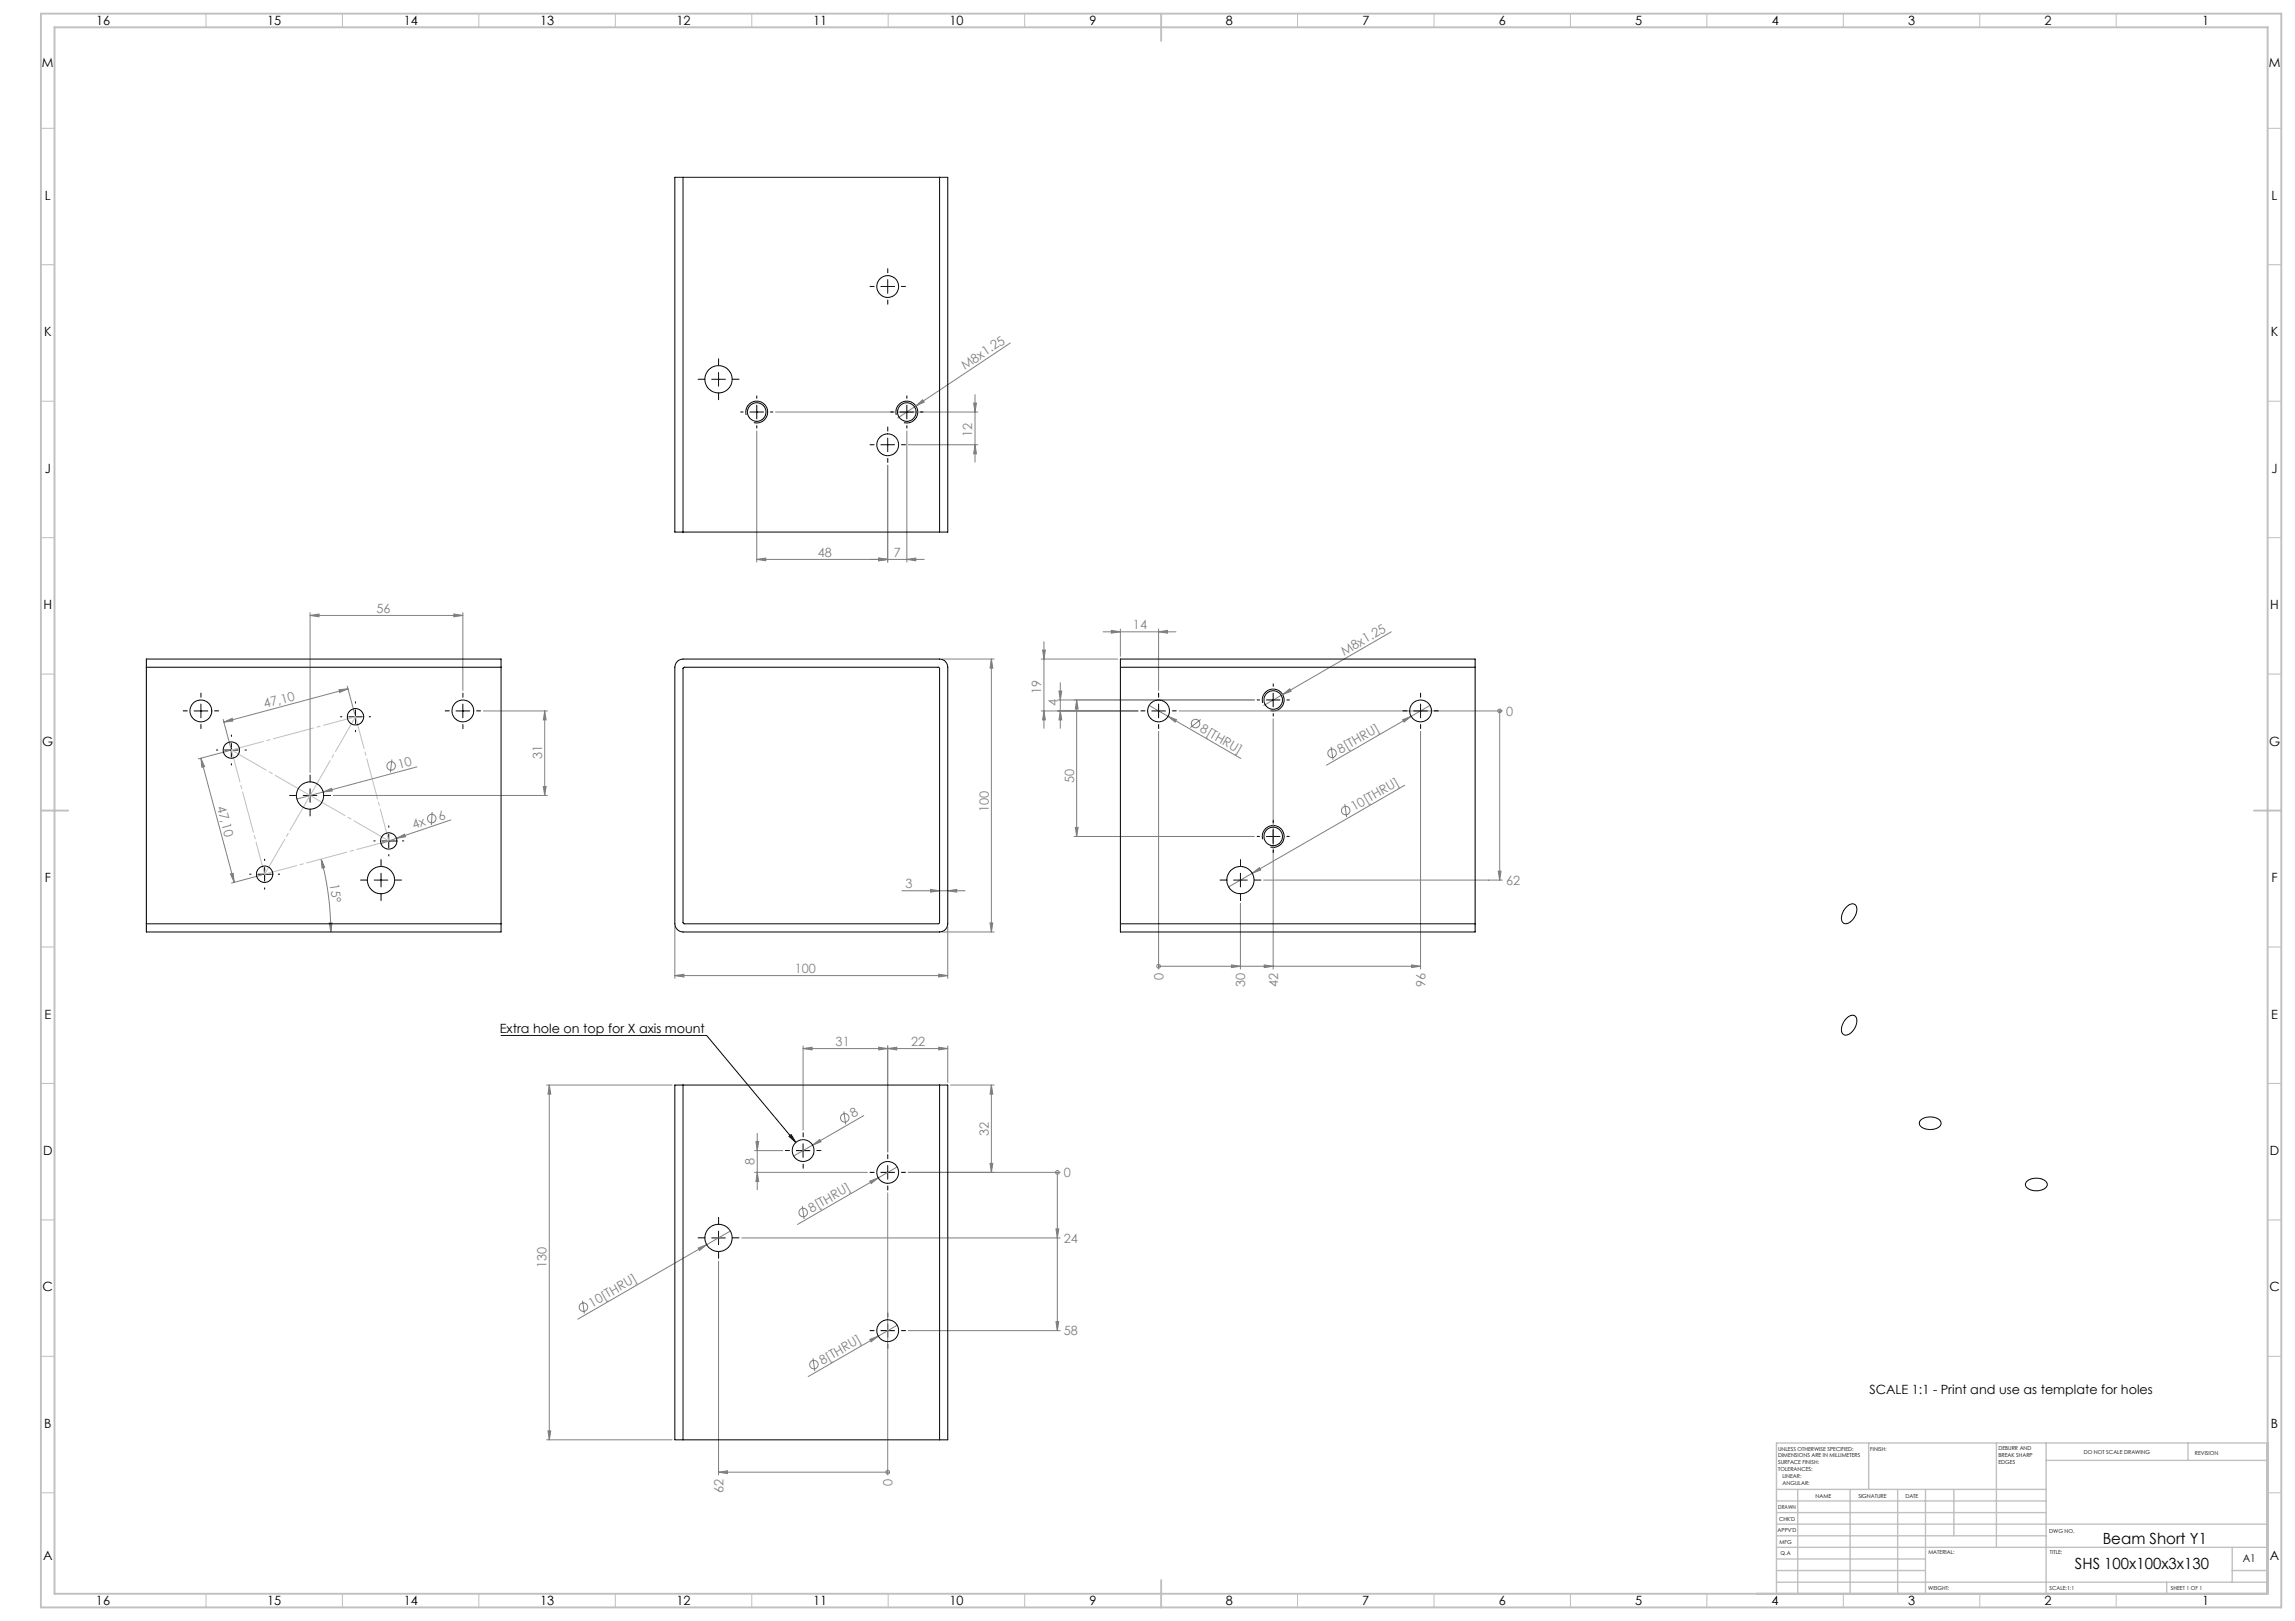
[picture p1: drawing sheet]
<svg xmlns="http://www.w3.org/2000/svg" width="841mm" height="594mm" viewBox="0 0 841 594" stroke-linecap="round" stroke-linejoin="round" font-family="sans-serif">
<defs><g id="words">
<g font-size="5.6">
<text x="770.5" y="565.8">Beam Short Y1</text>
<text x="760.4" y="574.9">SHS 100x100x3x130</text>
</g>
<g font-size="4.7">
<text x="35.2" y="9">16</text>
<text x="97.9" y="9">15</text>
<text x="147.9" y="9">14</text>
<text x="197.9" y="9">13</text>
<text x="247.9" y="9">12</text>
<text x="297.9" y="9">11</text>
<text x="347.9" y="9">10</text>
<text x="399.2" y="9">9</text>
<text x="449.2" y="9">8</text>
<text x="499.2" y="9">7</text>
<text x="549.2" y="9">6</text>
<text x="599.2" y="9">5</text>
<text x="649.2" y="9">4</text>
<text x="699.2" y="9">3</text>
<text x="749.2" y="9">2</text>
<text x="807" y="9">1</text>
<text x="15.4" y="24.7">M</text>
<text x="831.4" y="24.7">M</text>
<text x="16.5" y="73.3">L</text>
<text x="832.4" y="73.3">L</text>
<text x="16.2" y="123.3">K</text>
<text x="832.1" y="123.3">K</text>
<text x="16.4" y="173.3">J</text>
<text x="832.4" y="173.3">J</text>
<text x="15.9" y="223.3">H</text>
<text x="831.9" y="223.3">H</text>
<text x="15.5" y="273.3">G</text>
<text x="831.5" y="273.3">G</text>
<text x="16.4" y="323.3">F</text>
<text x="832.4" y="323.3">F</text>
<text x="16.3" y="373.3">E</text>
<text x="832.3" y="373.3">E</text>
<text x="183.1" y="378.4">Extra hole on top for X axis mount</text>
<text x="15.8" y="423.3">D</text>
<text x="831.8" y="423.3">D</text>
<text x="15.6" y="473.3">C</text>
<text x="831.6" y="473.3">C</text>
<text x="685.1" y="510.8">SCALE 1:1 - Print and use as template for holes</text>
<text x="16.2" y="523.3">B</text>
<text x="832.2" y="523.3">B</text>
<text x="15.8" y="571.8">A</text>
<text x="831.8" y="571.8">A</text>
<text x="35.2" y="588">16</text>
<text x="97.9" y="588">15</text>
<text x="147.9" y="588">14</text>
<text x="197.9" y="588">13</text>
<text x="247.9" y="588">12</text>
<text x="297.9" y="588">11</text>
<text x="347.9" y="588">10</text>
<text x="399.2" y="588">9</text>
<text x="449.2" y="588">8</text>
<text x="499.2" y="588">7</text>
<text x="549.2" y="588">6</text>
<text x="599.2" y="588">5</text>
<text x="649.2" y="588">4</text>
<text x="699.2" y="588">3</text>
<text x="749.2" y="588">2</text>
<text x="807" y="588">1</text>
</g>
<g font-size="4.7" fill="#808080">
<text x="353.5" y="135.6" transform="rotate(-34 353.5 135.6)">M8x1.25</text>
<text x="356.3" y="160.1" transform="rotate(-90 356.3 160.1)">12</text>
<text x="299.6" y="204">48</text>
<text x="327.5" y="204">7</text>
<text x="138" y="224.5">56</text>
<text x="415.2" y="230.5">14</text>
<text x="492.5" y="240.4" transform="rotate(-30 492.5 240.4)">M8x1.25</text>
<text x="381.6" y="254.4" transform="rotate(-90 381.6 254.4)">19</text>
<text x="97.1" y="259.5" transform="rotate(-15 97.1 259.5)">47,10</text>
<text x="387.6" y="258.9" transform="rotate(-90 387.6 258.9)">4</text>
<text x="551.9" y="262.3">0</text>
<text x="439.5" y="267.9" transform="rotate(30 439.5 267.9)">8[THRU]</text>
<text x="146.3" y="281.7" transform="rotate(-15 146.3 281.7)">10</text>
<text x="198.6" y="278.3" transform="rotate(-90 198.6 278.3)">31</text>
<text x="491.2" y="276.2" transform="rotate(-30 491.2 276.2)">8[THRU]</text>
<text x="393.6" y="287.1" transform="rotate(-90 393.6 287.1)">50</text>
<text x="79.5" y="295.6" transform="rotate(75 79.5 295.6)">47,10</text>
<text x="362.3" y="297.5" transform="rotate(-90 362.3 297.5)">100</text>
<text x="496.2" y="297.2" transform="rotate(-30 496.2 297.2)">10[THRU]</text>
<text x="151.6" y="304" transform="rotate(-19 151.6 304)">4x</text>
<text x="161.2" y="300.7" transform="rotate(-19 161.2 300.7)">6</text>
<text x="120.8" y="324" transform="rotate(82 120.8 324)">15°</text>
<text x="331.8" y="325.4">3</text>
<text x="551.9" y="324.3">62</text>
<text x="291.2" y="356.5">100</text>
<text x="426.3" y="359" transform="rotate(-90 426.3 359)">0</text>
<text x="456.3" y="361.5" transform="rotate(-90 456.3 361.5)">30</text>
<text x="468.3" y="361.5" transform="rotate(-90 468.3 361.5)">42</text>
<text x="522.3" y="361.5" transform="rotate(-90 522.3 361.5)">96</text>
<text x="306.2" y="383.2">31</text>
<text x="333.9" y="383.2">22</text>
<text x="312.7" y="409.8" transform="rotate(-30 312.7 409.8)">8</text>
<text x="362.3" y="416.3" transform="rotate(-90 362.3 416.3)">32</text>
<text x="276.5" y="426.8" transform="rotate(-90 276.5 426.8)">8</text>
<text x="389.8" y="431.4">0</text>
<text x="297.4" y="444.5" transform="rotate(-30 297.4 444.5)">8[THRU]</text>
<text x="389.8" y="455.4">24</text>
<text x="200.3" y="464.8" transform="rotate(-90 200.3 464.8)">130</text>
<text x="216.9" y="479.2" transform="rotate(-30 216.9 479.2)">10[THRU]</text>
<text x="389.8" y="489.4">58</text>
<text x="301.4" y="500.2" transform="rotate(-30 301.4 500.2)">8[THRU]</text>
<text x="327.1" y="544.4" transform="rotate(-90 327.1 544.4)">0</text>
<text x="265.1" y="546.9" transform="rotate(-90 265.1 546.9)">62</text>
</g>
<text font-size="3.9" x="821.9" y="572.5">A1</text>
<g font-size="2">
<text x="651.6" y="531.6">UNLESS OTHERWISE SPECIFIED:</text>
<text x="685.4" y="531.6">FINISH:</text>
<text x="732.3" y="531.5">DEBURR AND</text>
<text x="732.3" y="534">BREAK SHARP</text>
<text x="763.6" y="533">DO NOT SCALE DRAWING</text>
<text x="804.3" y="533.2">REVISION</text>
<text x="651.6" y="534.1">DIMENSIONS ARE IN MILLIMETERS</text>
<text x="651.6" y="536.6">SURFACE FINISH:</text>
<text x="651.6" y="539.1">TOLERANCES:</text>
<text x="732.3" y="536.5">EDGES</text>
<text x="653.2" y="541.6">LINEAR:</text>
<text x="653.2" y="544.1">ANGULAR:</text>
<text x="665.3" y="549">NAME</text>
<text x="681" y="548.9">SIGNATURE</text>
<text x="698.2" y="548.9">DATE</text>
<text x="651.6" y="553.1">DRAWN</text>
<text x="651.9" y="557.3">CHK'D</text>
<text x="651.4" y="561.4">APPV'D</text>
<text x="751" y="561.6">DWG NO.</text>
<text x="652.1" y="565.8">MFG</text>
<text x="652.5" y="570">Q.A</text>
<text x="706.6" y="569.5">MATERIAL:</text>
<text x="751.2" y="569.5">TITLE:</text>
<text x="706.6" y="582.5">WEIGHT:</text>
<text x="751.1" y="582.6">SCALE:1:1</text>
<text x="795.5" y="582.6">SHEET 1 OF 1</text>
</g>
</g></defs>
<g fill="none" stroke="#808080" stroke-width=".37">
<path d="M370.2 125.7l-41.2 27.5M277.3 157.9v48.1M284.2 151h74.1M332.3 157.9v48.1M335.6 148.8l2.5-2.3 .6 .8zM356.8 147.7h1l-.5 3.3zM357.3 144.6v24.7M325.3 170.5v35.5M332.8 163h25.5M357.3 163l.5 3.3h-1zM277.3 205l3.3-.5v1zM277.3 205h61.4"/>
<path d="M322 204.5l3.3 .5-3.3 .5zM332.3 205l3.3-.5v1zM113.6 225.5l3.3-.5v1zM113.6 224.5v58.5M113.6 225.5h56M166.3 225l3.3 .5-3.3 .5zM169.6 224.5v28.5M382.1 238.2h1l-.5 3.3zM382.6 235.2v31.7M404.2 231.5h26.7M407.2 231l3.4 .5-3.4 .5zM410.6 230.5v10"/>
<path d="M424.6 231.5l3.2-.5v1zM424.6 230.5v22.5M509.8 231.5l-39.8 23M124.2 252.8l3.3-.4-3 1.3zM127.2 251.5l2.8 10.2M127.5 252.4l-45.5 12.2M345.3 241.5h19M363.3 241.5v100M363.3 241.5l.5 3.3h-1zM381.6 241.5h28M387.6 256.5h72.1M388.1 253.2h1l-.6 3.3z"/>
<path d="M388.5 250.1v16.8M394.5 256.5l.6 3.3h-1zM394.5 256.5v50M421.1 258.5l33.6 19.4M470 254.5l2.6-2.1 .5 .9zM470 254.5l-6.9 4M524 258.5l-37.9 21.9M73.6 277.8l1.4 3.1-1 .3zM73.6 277.8l12.2 45.5M81.8 263.6l2.7 10.3M82 264.6l3.1-1.4 .2 1zM83.8 275.1l-11.1 3"/>
<path d="M143.6 278.3l-.5 4.8M177.1 260.5h23.5M199.6 260.5v31M199.6 260.5l.5 3.3h-1zM381.6 260.5h35.5M382.6 260.5l.5 3.3h-1zM388.5 260.5l.6 3.3h-1zM424.6 268v87.1M428 262.5l3.1 1.2-.5 .9zM432 260.5h118.5M440 263.7l-3.8 2.9M466.5 263.4v91.7"/>
<path d="M487.8 273.7l.7 4.7M514 263.7l3.1-1.2-2.6 2.1zM520.6 268v87.1M549.6 260.5h.1M549.6 260.5v62M118.4 290.2l3.1-1.3 .3 .9zM122.1 291.5h78.5M152.8 281l-44 11.8M158.4 297.6l-.3 4.7M199.1 288.2h1l-.5 3.3zM492.8 294.7l.7 4.7M514.8 287.8l-64.6 37.2"/>
<path d="M117.7 314.8l1.3 3.1-1 .2zM117.7 314.8a102.3 102.3 0 0 1 3.5 26.7M145.3 307.2l3-1.5 .3 .9zM145.3 307.2l-5.7 1.9M165.2 300.5l-19.9 6.7M393.6 306.5h66.1M394.1 303.2h1l-.6 3.3zM458.9 320l2.6-2.1 .5 .9zM549 319.2h1.1l-.5 3.3zM84.5 320.3l.9-.3 .4 3.3zM96 320.6l-11.2 3M120.7 338.2h1l-.5 3.3z"/>
<path d="M247.3 339.5v19M330.5 326.4h23.2M341 325.9l3.3 .5-3.3 .5zM347.3 326.4l3.3-.5v1zM347.3 339.5v19M362.8 338.2h1l-.5 3.3zM454.6 331v24.1M463.1 322.5h87.4M247.3 357.5l3.3-.5v1zM247.3 357.5h100M344 357l3.3 .5-3.3 .5zM345.3 341.5h19"/>
<path d="M424.6 354.1h.1M424.6 354.1h96M451.3 353.6l3.3 .5-3.3 .5zM463.3 353.6l3.2 .5-3.2 .5zM517.2 353.6l3.4 .5-3.4 .5zM200.3 397.6h46M201.3 397.6l.5 3.3h-1zM201.3 397.6v130M294.3 384.2l3.3-.5v1zM294.3 383.3v30.8M322 383.7l3.3 .5-3.3 .5zM325.3 384.2l3.3-.5v1z"/>
<path d="M325.3 383.3v38.8M344 383.7l3.3 .5-3.3 .5zM347.3 383.3v13.3M347.3 384.2h-53M348.3 397.6h16M363.3 397.6v32M363.3 397.6l.5 3.3h-1zM277 418.3h1l-.5 3.3zM277.5 415.3v20.7M297.8 419.6l2.6-2.1 .5 .9zM297.8 419.6l-7 4M309.2 407.3l.7 4.7"/>
<path d="M316.5 408.8l-18.7 10.8M276.5 429.6h41.3M276.5 421.6h10.3M277.5 429.6l.5 3.3h-1zM318.7 432.8l3.1-1.2-2.6 2.1zM321.8 431.6l-29.6 17.1M325.3 437.1v103.4M328.8 427.6l-7 4M332.8 429.6h55.7M362.8 426.3h1l-.5 3.3zM387.5 429.6v58M387.5 429.6h.1"/>
<path d="M255.9 457.3l3.1-1.2-2.6 2.1zM259 456.1l-47.3 27.3M267.6 451.1l-8.6 5M271.8 453.6h116.7M294 442l.7 4.7M387 450.3h1l-.5 3.3zM213.5 476.6l.6 4.8M263.3 462.1v78.4M297.9 497.7l.7 4.7M318.7 490.8l3.1-1.2-2.6 2.1zM328.8 485.6l-32.6 18.8M332.8 487.6h55.7"/>
<path d="M387 484.3h1l-.5 3.3zM200.3 527.6h46M200.8 524.3h1l-.5 3.3zM263.3 539.5h62M263.3 539.5l3.3-.5v1zM325.3 539.5h.1"/>
<circle cx="438.1" cy="265.1" r="1.55"/>
<circle cx="488.1" cy="276" r="1.55"/>
<circle cx="549.6" cy="260.5" r=".68"/>
<circle cx="143.3" cy="280.7" r="1.56"/>
<circle cx="158.2" cy="299.9" r="1.56"/>
<circle cx="493.1" cy="297" r="1.56"/>
<circle cx="424.6" cy="354.1" r=".69"/>
<circle cx="309.6" cy="409.6" r="1.55"/>
<circle cx="387.5" cy="429.6" r=".68"/>
<circle cx="294.3" cy="444.3" r="1.55"/>
<circle cx="213.8" cy="479" r="1.56"/>
<circle cx="298.3" cy="500" r="1.56"/>
<circle cx="325.3" cy="539.5" r=".67"/>
</g>
<g fill="none" stroke="#000" stroke-width=".37">
<path d="M322.8 105h5M325.3 102.5v5M260.8 139h5M263.3 136.5v5M273.4 152a4 4 0 0 1 3.6-5 4 4 0 0 1 4.3 4.3 4 4 0 0 1-5 3.6M274.8 151h5M277.3 148.5v5M328.4 152a4 4 0 0 1 3.6-5 4 4 0 0 1 4.3 4.3 4 4 0 0 1-5 3.6M329.8 151h5M332.3 148.5v5M322.8 163h5M325.3 160.5v5"/>
<path d="M73.6 258v5M169.6 258v5M424.6 258v5M462.7 257.6a4 4 0 0 1 3.5-5.1 4 4 0 0 1 4.4 4.4 4 4 0 0 1-5.1 3.5M464.1 256.5h5M466.5 254v5M520.6 258v5M71.1 260.5h5M82.3 274.8h5M84.8 272.4v4.9M127.8 262.7h5M130.3 260.2v5"/>
<path d="M167.1 260.5h5M422.1 260.5h5M518.1 260.5h5M111.1 291.5h5M113.6 289v5M97 317.8v5.1M139.6 320v5M139.9 308.2h5.1M142.5 305.7v4.9M454.6 320v5M462.7 307.5a4 4 0 0 1 3.5-5 4 4 0 0 1 4.4 4.4 4 4 0 0 1-5.1 3.5M464.1 306.5h5"/>
<path d="M466.5 304v5M94.5 320.4h4.9M137.1 322.5h5M452 322.5h5.1M676.6 332.3a2.16 2.16 0 0 1 3.6-.3 5.3 5.3 0 0 1-4.1 6.5 2.65 2.65 0 0 1-.8-4zM183.6 379.4h75.3l32.7 39.2M676.5 373.4a2.34 2.34 0 0 1 3.6-.7 5.2 5.2 0 0 1-4 6.6 2.38 2.38 0 0 1-1.1-3.5zM289.1 416.4l.8-.6 1.7 2.8zM294.3 419.1v5M703.8 410.5a5.5 5.5 0 0 1 7.4 .4 2.3 2.3 0 0 1-2.5 2.9 4.4 4.4 0 0 1-5.4-2zM291.8 421.6h5M322.8 429.6h5"/>
<path d="M325.3 427.1v5M742.8 432.8a5.3 5.3 0 0 1 7.3 .8 2.39 2.39 0 0 1-2.5 2.6 4.4 4.4 0 0 1-5.4-2l.2-.8zM260.8 453.6h5M263.3 451.1v5M322.8 487.6h5M325.3 485.1v5"/>
</g>
<g fill="none" stroke="#000" stroke-width=".37" stroke-dasharray="15.2 1.3 1.3 1.3">
<path d="M325.3 100v-1.5M320.3 105h-1.5M325.3 110v1.5M330.3 105h1.5M258.3 139h-2.5M263.3 134v-2.5M268.3 139h2.5M263.3 144v2.5M272.3 151h-.9M277.3 146v-.9M277.3 156v.9M282.3 151h.9"/>
<path d="M325.3 158v-1.5M327.3 151h-.9M332.3 146v-.9M332.3 156v.9M337.3 151h.9M320.3 163h-1.5M325.3 168v1.5M330.3 163h1.5M73.6 255.5v-1.5M130.3 257.6v-.5M169.6 255.5v-1.5M424.6 255.5v-1.5"/>
<path d="M461.6 256.5h-.9M466.6 251.5v-.9M471.6 256.5h.9M520.6 255.5v-1.5M68.6 260.5h-1.5M73.6 265.5v1.5M78.6 260.5h1.5M79.8 274.8h-.5M84.8 269.8v-.5M84.8 279.8v.5M89.8 274.8h.5M125.3 262.6h-.5"/>
<path d="M130.3 267.6v.5M135.3 262.6h.5M164.6 260.5h-1.5M169.6 265.5v1.5M174.6 260.5h1.5M419.6 260.5h-1.5M424.6 265.5v1.5M429.6 260.5h1.5M466.6 261.5v.9M515.6 260.5h-1.5M520.6 265.5v1.5M525.6 260.5h1.5"/>
<path d="M108.6 291.5h-2.5M113.6 286.5v-2.5M113.6 296.5v2.5M118.6 291.5h2.5M97 315.3v-.5M137.5 308.1h-.5M139.6 317.5v-2.5M142.5 303.1v-.5M142.5 313.1v.5M147.5 308.1h.5M454.6 317.5v-2.5M461.6 306.5h-.9"/>
<path d="M466.6 301.5v-.9M466.6 311.5v.9M471.6 306.5h.9M92 320.3h-.5M97 325.3v.5M102 320.3h.5M134.6 322.5h-2.5M139.6 327.5v2.5M144.6 322.5h2.5M449.6 322.5h-2.5M454.6 327.5v2.5M459.6 322.5h2.5"/>
<path d="M294.3 416.6v-1.5M289.3 421.6h-1.5M294.3 426.6v1.5M299.3 421.6h1.5M320.3 429.6h-1.5M325.3 424.6v-1.5M325.3 434.6v1.5M330.3 429.6h1.5M258.3 453.6h-2.5M263.3 448.6v-2.5M263.3 458.6v2.5M268.3 453.6h2.5"/>
<path d="M320.3 487.6h-1.5M325.3 482.6v-1.5M325.3 492.6v1.5M330.3 487.6h1.5"/>
</g>
<path d="M84.8 274.8l12.2 45.5M130.3 262.6l-45.5 12.2M142.5 308.1l-12.2-45.5M97 320.3l45.5-12.2" fill="none" stroke="#c0c0c0" stroke-width=".37" stroke-dasharray="15.2 1.3 1.3 1.3" stroke-dashoffset="3.1"/>
<path d="M84.8 274.8l28.8 16.7M113.6 291.5l28.9 16.6M113.6 291.5l16.7-28.9M97 320.3l16.6-28.8" fill="none" stroke="#c0c0c0" stroke-width=".37" stroke-dasharray="15.2 1.3 1.3 1.3" stroke-dashoffset=".5"/>
<g fill="none" stroke="#c0c0c0" stroke-width=".37">
<path d="M75.5 5v5M125.5 5v5M175.5 5v5M225.5 5v5M275.5 5v5M325.5 5v5M375.5 5v5M475.5 5v5M525.5 5v5M575.5 5v5M625.5 5v5M675.5 5v5"/>
<path d="M725.5 5v5M775.5 5v5M15 47h5M831 47h5M15 97h5M831 97h5M15 147h5M831 147h5M15 197h5M831 197h5M15 247h5M831 247h5"/>
<path d="M15 347h5M831 347h5M15 397h5M831 397h5M15 447h5M831 447h5M15 497h5M831 497h5M15 547h5M831 547h5M75.5 584v5M125.5 584v5"/>
<path d="M175.5 584v5M225.5 584v5M275.5 584v5M325.5 584v5M375.5 584v5M475.5 584v5M525.5 584v5M575.5 584v5M625.5 584v5M675.5 584v5M725.5 584v5M775.5 584v5"/>
</g>
<g fill="none" stroke="#c0c0c0" stroke-width=".5">
<path d="M684.8 528.8v17M731.6 528.8v38.2M749.8 528.8v55.2M749.8 535.2h81.2M801.8 528.8v6.4M831 528.8h-180v55.2M651 545.8h98.8M651 558.5h180M651 554.3h98.8M651 550h98.8M658.8 545.8v38.2M678 545.8v38.2"/>
<path d="M695.4 545.8v38.2M705.6 545.8v38.2M716 545.8v17M651 579.8h180M651 562.8h98.8M651 575.5h54.6M651 571.3h54.6M651 567h180M794 579.8v4.2M818 575.5h13M818 567v12.8"/>
</g>
<path d="M15 5h821v584h-821zM20 10h811v574h-811zM425.5 5v10M15 297h10M826 297h10M425.5 579v10" fill="none" stroke="#c0c0c0" stroke-width=".7"/>
<path d="M289.1 416.4l.8-.6 1.7 2.8z" fill="#000"/>
<g fill="#808080">
<path d="M118.4 290.2l3.1-1.3 .3 .9z"/>
<path d="M145.3 307.2l3-1.5 .3 .9z"/>
<path d="M297.8 419.6l2.6-2.1 .5 .9z"/>
<path d="M318.7 490.8l3.1-1.2-2.6 2.1z"/>
<path d="M255.9 457.3l3.1-1.2-2.6 2.1z"/>
<path d="M458.9 320l2.6-2.1 .5 .9z"/>
<path d="M318.7 432.8l3.1-1.2-2.6 2.1z"/>
<path d="M470 254.5l2.6-2.1 .5 .9z"/>
<path d="M514 263.7l3.1-1.2-2.6 2.1z"/>
<path d="M335.6 148.8l2.5-2.3 .6 .8z"/>
<path d="M428 262.5l3.1 1.2-.5 .9z"/>
<path d="M120.7 338.2h1l-.5 3.3zM117.7 314.8l1.3 3.1-1 .2z"/>
<path d="M387 484.3h1l-.5 3.3zM387 450.3h1l-.5 3.3zM549 319.2h1.1l-.5 3.3z"/>
<path d="M124.2 252.8l3.3-.4-3 1.3zM82 264.6l3.1-1.4 .2 1z"/>
<path d="M263.3 539.5l3.3-.5v1zM517.2 353.6l3.4 .5-3.4 .5zM451.3 353.6l3.3 .5-3.3 .5zM463.3 353.6l3.2 .5-3.2 .5z"/>
<path d="M73.6 277.8l1.4 3.1-1 .3zM84.5 320.3l.9-.3 .4 3.3z"/>
<path d="M344 383.7l3.3 .5-3.3 .5zM325.3 384.2l3.3-.5v1zM322 204.5l3.3 .5-3.3 .5zM277.3 205l3.3-.5v1z"/>
<path d="M294.3 384.2l3.3-.5v1zM322 383.7l3.3 .5-3.3 .5zM322 204.5l3.3 .5-3.3 .5zM332.3 205l3.3-.5v1zM113.6 225.5l3.3-.5v1zM166.3 225l3.3 .5-3.3 .5zM407.2 231l3.4 .5-3.4 .5zM424.6 231.5l3.2-.5v1z"/>
<path d="M247.3 357.5l3.3-.5v1zM344 357l3.3 .5-3.3 .5zM341 325.9l3.3 .5-3.3 .5zM347.3 326.4l3.3-.5v1z"/>
<path d="M362.8 338.2h1l-.5 3.3zM363.3 241.5l.5 3.3h-1zM362.8 426.3h1l-.5 3.3zM363.3 397.6l.5 3.3h-1zM277.5 429.6l.5 3.3h-1zM277 418.3h1l-.5 3.3zM199.1 288.2h1l-.5 3.3zM199.6 260.5l.5 3.3h-1zM382.6 260.5l.5 3.3h-1zM382.1 238.2h1l-.5 3.3zM388.5 260.5l.6 3.3h-1zM388.1 253.2h1l-.6 3.3z"/>
<path d="M201.3 397.6l.5 3.3h-1zM200.8 524.3h1l-.5 3.3zM356.8 147.7h1l-.5 3.3zM357.3 163l.5 3.3h-1zM394.5 256.5l.6 3.3h-1zM394.1 303.2h1l-.6 3.3z"/>
</g>
<g fill="none" stroke="#000" stroke-width=".37">
<path d="M250.3 65h-3v130h3M250.3 65v130M250.3 65h94M344.3 65h3v130h-3M344.3 65v130M250.3 195h94M53.6 244.5v-3h130v3M53.6 244.5h130M53.6 244.5v94M183.6 244.5v94M248.2 242.4l1-.6 1.1-.3h94a3 3 0 0 1 3 3v94a3 3 0 0 1-3 3h-94a3 3 0 0 1-3-3v-94l.2-1.1zM250.4 244.6h93.8v93.8h-93.8z"/>
<path d="M410.6 244.5v-3h130v3M410.6 244.5h130M410.6 244.5v94M540.6 244.5v94M53.6 338.5v3h130v-3M53.6 338.5h130M410.6 338.5v3h130v-3M410.6 338.5h130M250.3 397.6h-3v130h3M250.3 397.6v130M250.3 397.6h94M344.3 397.6h3v130h-3"/>
<path d="M344.3 397.6v130M250.3 527.6h94"/>
<circle cx="325.3" cy="105" r="4"/>
<circle cx="263.3" cy="139" r="5"/>
<circle cx="277.3" cy="151" r="3.4"/>
<circle cx="332.3" cy="151" r="3.4"/>
<circle cx="325.3" cy="163" r="4"/>
<circle cx="466.6" cy="256.5" r="3.4"/>
<circle cx="73.6" cy="260.5" r="4"/>
<circle cx="84.8" cy="274.9" r="3"/>
<circle cx="130.3" cy="262.7" r="3"/>
<circle cx="169.6" cy="260.5" r="4"/>
<circle cx="424.5" cy="260.5" r="4"/>
<circle cx="520.6" cy="260.5" r="4"/>
<circle cx="113.6" cy="291.5" r="5"/>
<circle cx="142.5" cy="308.2" r="2.99"/>
<circle cx="466.6" cy="306.5" r="3.4"/>
<circle cx="97" cy="320.4" r="3"/>
<circle cx="139.6" cy="322.5" r="5"/>
<circle cx="454.6" cy="322.5" r="5"/>
<circle cx="294.3" cy="421.6" r="4"/>
<circle cx="325.3" cy="429.6" r="4"/>
<circle cx="263.3" cy="453.6" r="5"/>
<circle cx="325.3" cy="487.6" r="4"/>
</g>
<use href="#words"/>
</svg>
